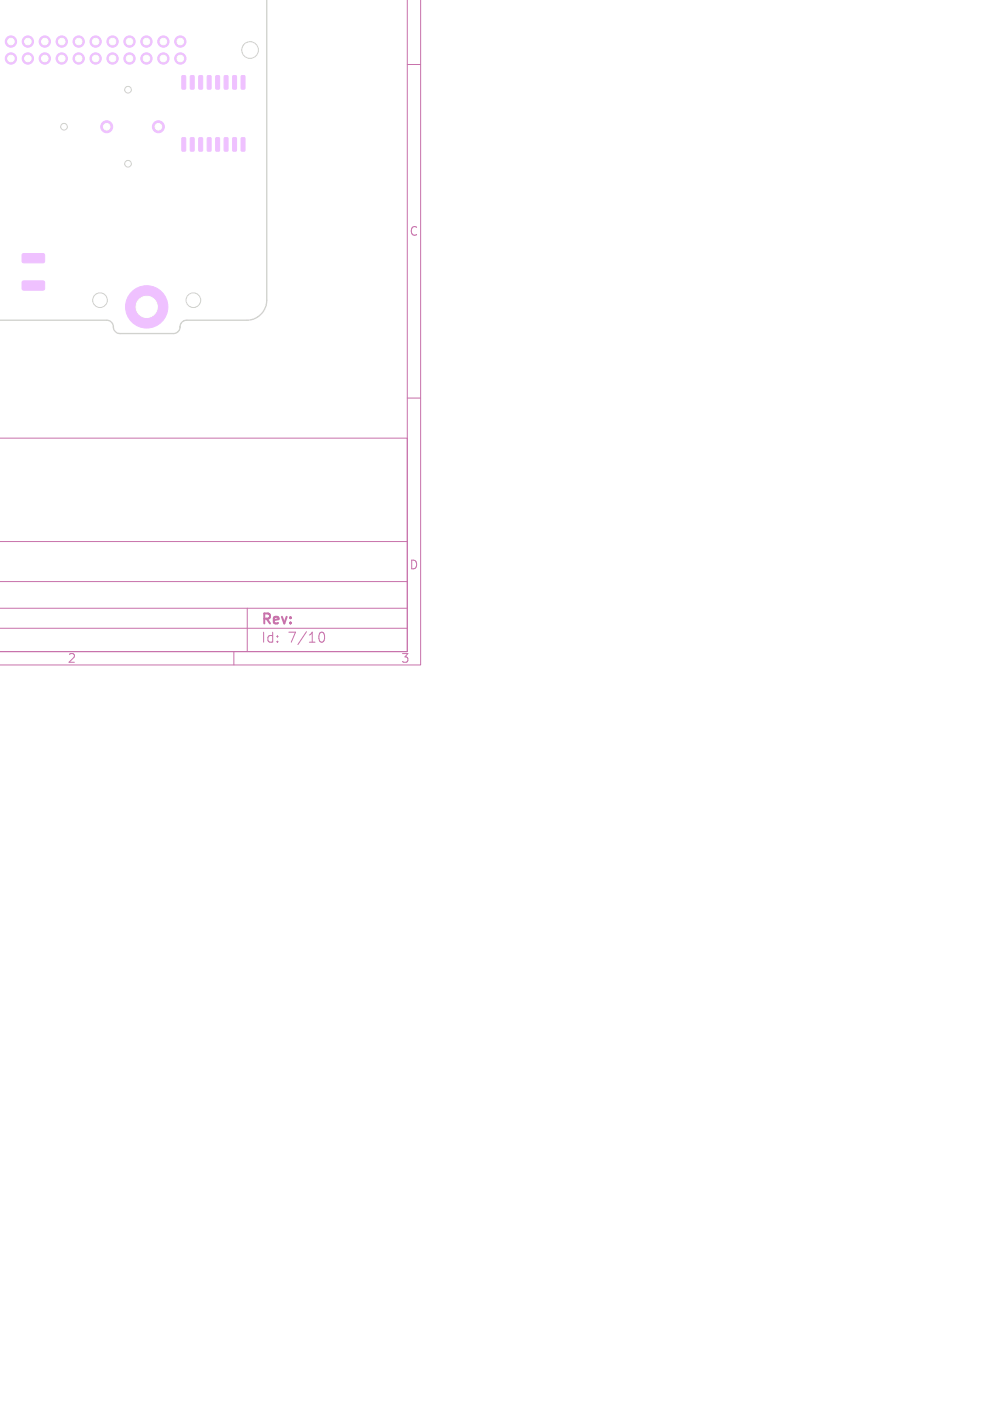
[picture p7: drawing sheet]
<svg xmlns="http://www.w3.org/2000/svg" width="148mm" height="210mm" viewBox="0 0 148 210" stroke-linecap="round" stroke-linejoin="round" font-family="sans-serif">
<defs><g id="words">
<g font-size="2.1" fill="#c872ab">
<text x="39.1" y="94">Rev:</text>
<text x="39.1" y="96.6">Id:</text>
<text x="43.2" y="96.6">7/10</text>
</g>
<g font-size="1.8" fill="#c872ab">
<text x="61.3" y="35.5">C</text>
<text x="61.3" y="85.5">D</text>
<text x="10.1" y="99.6">2</text>
<text x="60.1" y="99.6">3</text>
</g>
</g></defs>
<path d="M61.1 0v97.7h-61.2h61.2v-32h-61.1M63.1 0v99.7h-63.1M61.1 9.7h2M61.1 59.7h2M0 94.2h61.1M0 91.2h61.1M0 87.2h61.1M0 81.2h61.1M35.1 97.7v2M37.1 91.2v6.5M47.8 95.3a.55 .55 0 0 1 .4-.5h.1a.94 .94 0 0 1 0 1.5h-.1a.55 .55 0 0 1-.4-.6" fill="none" stroke="#c872ab" stroke-width=".15"/>
<g fill="#efc1ff" stroke="#efc1ff" stroke-width=".15">
<path d="M-.1 5.4v1.7z"/>
<path d="M-.1 7.9v1.7z"/>
<path d="M3.4 42.2l3.1-.1 .2 .3v.9l-.3 .2h-2.9l-.2-.2z"/>
<path d="M3.4 38.1l3.1-.1 .2 .3v.9l-.3 .2h-2.9l-.2-.2z"/>
<path d="M27.3 20.7l.4-.1 .1 .1 .1 1.8-.1 .2-.5-.1z"/>
<path d="M28.6 20.7l.4-.1 .1 .1v1.8l-.1 .2-.5-.1z"/>
<path d="M29.8 20.7l.4-.1 .2 .1v1.8l-.1 .2-.5-.1z"/>
<path d="M31.1 20.7l.4-.1 .2 .1v1.8l-.1 .2-.5-.1z"/>
<path d="M32.4 20.7l.4-.1 .1 .1v1.8l-.1 .2-.5-.1z"/>
<path d="M33.6 20.7l.5-.1 .1 .1v1.8l-.1 .2-.5-.1z"/>
<path d="M34.9 20.7l.4-.1 .2 .1v1.8l-.1 .2-.5-.1z"/>
<path d="M36.2 20.7l.4-.1 .1 .1v1.8v.2l-.5-.1z"/>
<path d="M36.2 11.4l.4-.1 .1 .1v1.8v.2l-.5-.1z"/>
<path d="M34.9 11.4l.4-.1 .2 .1v1.8l-.1 .2-.5-.1z"/>
<path d="M33.6 11.4l.5-.1 .1 .1v1.8l-.1 .2-.5-.1z"/>
<path d="M32.4 11.4l.4-.1 .1 .1v1.8l-.1 .2-.5-.1z"/>
<path d="M31.1 11.4l.4-.1 .2 .1v1.8l-.1 .2-.5-.1z"/>
<path d="M29.8 11.4l.4-.1 .2 .1v1.8l-.1 .2-.5-.1z"/>
<path d="M28.6 11.4l.4-.1 .1 .1v1.8l-.1 .2-.5-.1z"/>
<path d="M27.3 11.4l.4-.1 .1 .1 .1 1.8-.1 .2-.5-.1z"/>
<circle cx="22" cy="46" r="3.2"/>
<circle cx="23.7" cy="19" r=".9"/>
<circle cx="16" cy="19" r=".9"/>
<circle cx="22" cy="6.2" r=".85"/>
<circle cx="24.5" cy="6.2" r=".85"/>
<circle cx="27" cy="6.2" r=".85"/>
<circle cx="22" cy="8.8" r=".85"/>
<circle cx="24.5" cy="8.8" r=".85"/>
<circle cx="27" cy="8.8" r=".85"/>
<circle cx="1.6" cy="6.2" r=".85"/>
<circle cx="4.2" cy="6.2" r=".85"/>
<circle cx="6.7" cy="6.2" r=".85"/>
<circle cx="9.3" cy="6.2" r=".85"/>
<circle cx="11.8" cy="6.2" r=".85"/>
<circle cx="14.3" cy="6.2" r=".85"/>
<circle cx="16.9" cy="6.2" r=".85"/>
<circle cx="19.4" cy="6.2" r=".85"/>
<circle cx="1.6" cy="8.8" r=".85"/>
<circle cx="4.2" cy="8.8" r=".85"/>
<circle cx="6.7" cy="8.8" r=".85"/>
<circle cx="9.3" cy="8.8" r=".85"/>
<circle cx="11.8" cy="8.8" r=".85"/>
<circle cx="14.3" cy="8.8" r=".85"/>
<circle cx="16.9" cy="8.8" r=".85"/>
<circle cx="19.4" cy="8.8" r=".85"/>
</g>
<path d="M40 0v45a3 3 0 0 1-3 3h-9a1.16 1.16 0 0 0-1.1 1.3l-.3 .5-.5 .2h-8.1a1.16 1.16 0 0 1-1.1-1.3l-.3-.5-.6-.2h-16.1" fill="none" stroke="#d0d2cd" stroke-width=".2"/>
<g fill="none" stroke="#d0d2cd" stroke-width=".15">
<circle cx="9.6" cy="19" r=".5"/>
<circle cx="19.2" cy="13.4" r=".5"/>
<circle cx="37.5" cy="7.5" r="1.25"/>
<circle cx="19.2" cy="24.6" r=".5"/>
<circle cx="15" cy="45" r="1.1"/>
<circle cx="29" cy="45" r="1.1"/>
</g>
<g fill="#d0d2cd" stroke="#d0d2cd" stroke-width=".15">
<circle cx="22" cy="46" r="1.6"/>
<circle cx="23.7" cy="19" r=".5"/>
<circle cx="16" cy="19" r=".5"/>
<circle cx="22" cy="6.2" r=".5"/>
<circle cx="24.5" cy="6.2" r=".5"/>
<circle cx="27" cy="6.2" r=".5"/>
<circle cx="22" cy="8.8" r=".5"/>
<circle cx="24.5" cy="8.8" r=".5"/>
<circle cx="27" cy="8.8" r=".5"/>
<circle cx="1.6" cy="6.2" r=".5"/>
<circle cx="4.2" cy="6.2" r=".5"/>
<circle cx="6.7" cy="6.2" r=".5"/>
<circle cx="9.3" cy="6.2" r=".5"/>
<circle cx="11.8" cy="6.2" r=".5"/>
<circle cx="14.3" cy="6.2" r=".5"/>
<circle cx="16.9" cy="6.2" r=".5"/>
<circle cx="19.4" cy="6.2" r=".5"/>
<circle cx="1.6" cy="8.8" r=".5"/>
<circle cx="4.2" cy="8.8" r=".5"/>
<circle cx="6.7" cy="8.8" r=".5"/>
<circle cx="9.3" cy="8.8" r=".5"/>
<circle cx="11.8" cy="8.8" r=".5"/>
<circle cx="14.3" cy="8.8" r=".5"/>
<circle cx="16.9" cy="8.8" r=".5"/>
<circle cx="19.4" cy="8.8" r=".5"/>
</g>
<g fill="#fff" stroke="#fff" stroke-width=".15">
<circle cx="22" cy="46" r="1.6"/>
<circle cx="23.7" cy="19" r=".5"/>
<circle cx="16" cy="19" r=".5"/>
<circle cx="22" cy="6.2" r=".5"/>
<circle cx="24.5" cy="6.2" r=".5"/>
<circle cx="27" cy="6.2" r=".5"/>
<circle cx="22" cy="8.8" r=".5"/>
<circle cx="24.5" cy="8.8" r=".5"/>
<circle cx="27" cy="8.8" r=".5"/>
<circle cx="1.6" cy="6.2" r=".5"/>
<circle cx="4.2" cy="6.2" r=".5"/>
<circle cx="6.7" cy="6.2" r=".5"/>
<circle cx="9.3" cy="6.2" r=".5"/>
<circle cx="11.8" cy="6.2" r=".5"/>
<circle cx="14.3" cy="6.2" r=".5"/>
<circle cx="16.9" cy="6.2" r=".5"/>
<circle cx="19.4" cy="6.2" r=".5"/>
<circle cx="1.6" cy="8.8" r=".5"/>
<circle cx="4.2" cy="8.8" r=".5"/>
<circle cx="6.7" cy="8.8" r=".5"/>
<circle cx="9.3" cy="8.8" r=".5"/>
<circle cx="11.8" cy="8.8" r=".5"/>
<circle cx="14.3" cy="8.8" r=".5"/>
<circle cx="16.9" cy="8.8" r=".5"/>
<circle cx="19.4" cy="8.8" r=".5"/>
</g>
<use href="#words"/>
</svg>
